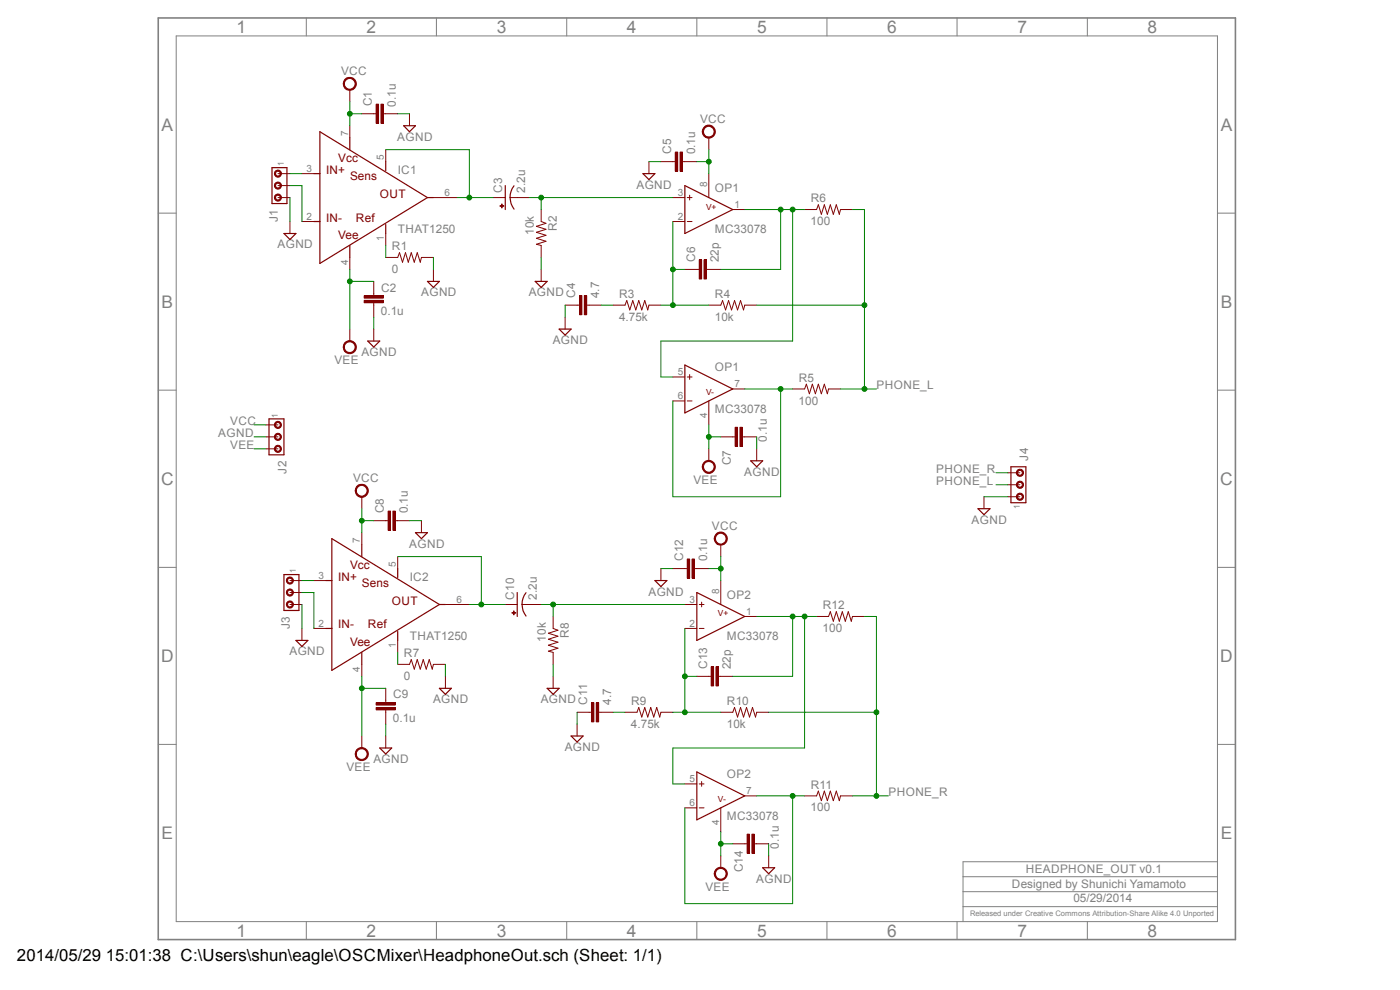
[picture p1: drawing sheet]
<svg xmlns="http://www.w3.org/2000/svg" width="297mm" height="210mm" viewBox="0 0 297 210" stroke-linecap="round" stroke-linejoin="round" font-family="sans-serif">
<defs><g id="words">
<g font-size="3.7" fill="#808080">
<text x="50.2" y="7">1</text>
<text x="77.8" y="7">2</text>
<text x="105.4" y="7">3</text>
<text x="133" y="7">4</text>
<text x="160.6" y="7">5</text>
<text x="188.2" y="7">6</text>
<text x="215.9" y="7">7</text>
<text x="243.5" y="7">8</text>
<text x="34.3" y="27.7">A</text>
<text x="259" y="27.7">A</text>
<text x="34.3" y="65.3">B</text>
<text x="259" y="65.3">B</text>
<text x="34.2" y="102.9">C</text>
<text x="258.9" y="102.9">C</text>
<text x="34.2" y="140.5">D</text>
<text x="258.9" y="140.5">D</text>
<text x="34.3" y="178">E</text>
<text x="259" y="178">E</text>
<text x="50.2" y="198.7">1</text>
<text x="77.8" y="198.7">2</text>
<text x="105.4" y="198.7">3</text>
<text x="133" y="198.7">4</text>
<text x="160.6" y="198.7">5</text>
<text x="188.2" y="198.7">6</text>
<text x="215.9" y="198.7">7</text>
<text x="243.5" y="198.7">8</text>
</g>
<g font-size="3.6">
<text x="3.6" y="203.9">2014/05/29</text>
<text x="22.4" y="203.9">15:01:38 C:\Users\shun\eagle\OSCMixer\HeadphoneOut.sch (Sheet: 1/1)</text>
</g>
<g font-size="2.5" fill="#808080">
<text x="72.3" y="15.9">VCC</text>
<text x="78.9" y="22.6" transform="rotate(-90 78.9 22.6)">C1</text>
<text x="84" y="22.6" transform="rotate(-90 84 22.6)">0.1u</text>
<text x="84.3" y="29.8">AGND</text>
<text x="148.5" y="26">VCC</text>
<text x="142.4" y="32.7" transform="rotate(-90 142.4 32.7)">C5</text>
<text x="147.4" y="32.8" transform="rotate(-90 147.4 32.8)">0.1u</text>
<text x="84.4" y="36.8">IC1</text>
<text x="106.6" y="40.9" transform="rotate(-90 106.6 40.9)">C3</text>
<text x="111.4" y="40.9" transform="rotate(-90 111.4 40.9)">2.2u</text>
<text x="135" y="40">AGND</text>
<text x="151.7" y="40.6">OP1</text>
<text x="59" y="47.2" transform="rotate(-90 59 47.2)">J1</text>
<text x="172" y="47.8">100</text>
<text x="172" y="42.9">R6</text>
<text x="58.9" y="52.7">AGND</text>
<text x="83.1" y="53.1">R1</text>
<text x="84.4" y="49.5">THAT1250</text>
<text x="113.3" y="49.8" transform="rotate(-90 113.3 49.8)">10k</text>
<text x="118.1" y="49" transform="rotate(-90 118.1 49)">R2</text>
<text x="151.7" y="49.5">MC33078</text>
<text x="83.1" y="57.9">0</text>
<text x="147.4" y="55.6" transform="rotate(-90 147.4 55.6)">C6</text>
<text x="152.5" y="55.6" transform="rotate(-90 152.5 55.6)">22p</text>
<text x="80.9" y="61.8">C2</text>
<text x="89.4" y="62.9">AGND</text>
<text x="112.2" y="62.9">AGND</text>
<text x="122" y="63.2" transform="rotate(-90 122 63.2)">C4</text>
<text x="127.1" y="63.2" transform="rotate(-90 127.1 63.2)">4.7</text>
<text x="131.4" y="63.2">R3</text>
<text x="151.7" y="63.2">R4</text>
<text x="80.8" y="66.9">0.1u</text>
<text x="131.3" y="68">4.75k</text>
<text x="151.6" y="68">10k</text>
<text x="71" y="77.3">VEE</text>
<text x="76.7" y="75.5">AGND</text>
<text x="117.3" y="73">AGND</text>
<text x="151.7" y="78.7">OP1</text>
<text x="169.5" y="81">R5</text>
<text x="186" y="82.5">PHONE_L</text>
<text x="151.7" y="87.6">MC33078</text>
<text x="169.4" y="85.8">100</text>
<text x="46.3" y="92.7">AGND</text>
<text x="48.9" y="90.1">VCC</text>
<text x="48.9" y="95.2">VEE</text>
<text x="162.7" y="93.7" transform="rotate(-90 162.7 93.7)">0.1u</text>
<text x="60.7" y="100.5" transform="rotate(-90 60.7 100.5)">J2</text>
<text x="155.1" y="98.7" transform="rotate(-90 155.1 98.7)">C7</text>
<text x="157.9" y="100.9">AGND</text>
<text x="198.6" y="100.3">PHONE_R</text>
<text x="218.1" y="97.7" transform="rotate(-90 218.1 97.7)">J4</text>
<text x="74.9" y="102.2">VCC</text>
<text x="147.1" y="102.7">VEE</text>
<text x="198.6" y="102.8">PHONE_L</text>
<text x="81.4" y="108.9" transform="rotate(-90 81.4 108.9)">C8</text>
<text x="86.5" y="108.9" transform="rotate(-90 86.5 108.9)">0.1u</text>
<text x="151" y="112.4">VCC</text>
<text x="206.1" y="111.1">AGND</text>
<text x="86.8" y="116.2">AGND</text>
<text x="144.9" y="119" transform="rotate(-90 144.9 119)">C12</text>
<text x="150" y="119.1" transform="rotate(-90 150 119.1)">0.1u</text>
<text x="87" y="123.1">IC2</text>
<text x="109.1" y="127.2" transform="rotate(-90 109.1 127.2)">C10</text>
<text x="113.9" y="127.2" transform="rotate(-90 113.9 127.2)">2.2u</text>
<text x="137.6" y="126.3">AGND</text>
<text x="154.2" y="127">OP2</text>
<text x="174.5" y="129.2">R12</text>
<text x="61.5" y="133.5" transform="rotate(-90 61.5 133.5)">J3</text>
<text x="87" y="135.8">THAT1250</text>
<text x="115.8" y="136.1" transform="rotate(-90 115.8 136.1)">10k</text>
<text x="120.6" y="135.3" transform="rotate(-90 120.6 135.3)">R8</text>
<text x="154.2" y="135.8">MC33078</text>
<text x="174.5" y="134.1">100</text>
<text x="61.4" y="139">AGND</text>
<text x="85.7" y="139.4">R7</text>
<text x="150" y="141.9" transform="rotate(-90 150 141.9)">C13</text>
<text x="155.1" y="141.9" transform="rotate(-90 155.1 141.9)">22p</text>
<text x="83.4" y="148.2">C9</text>
<text x="85.6" y="144.2">0</text>
<text x="91.9" y="149.2">AGND</text>
<text x="114.7" y="149.2">AGND</text>
<text x="124.6" y="149.5" transform="rotate(-90 124.6 149.5)">C11</text>
<text x="129.7" y="149.6" transform="rotate(-90 129.7 149.6)">4.7</text>
<text x="133.9" y="149.6">R9</text>
<text x="154.2" y="149.6">R10</text>
<text x="83.4" y="153.2">0.1u</text>
<text x="133.9" y="154.4">4.75k</text>
<text x="154.2" y="154.4">10k</text>
<text x="79.2" y="161.8">AGND</text>
<text x="119.8" y="159.3">AGND</text>
<text x="73.5" y="163.6">VEE</text>
<text x="154.2" y="165">OP2</text>
<text x="172" y="167.3">R11</text>
<text x="154.2" y="173.9">MC33078</text>
<text x="172" y="172.1">100</text>
<text x="188.5" y="168.8">PHONE_R</text>
<text x="157.6" y="185" transform="rotate(-90 157.6 185)">C14</text>
<text x="165.2" y="180" transform="rotate(-90 165.2 180)">0.1u</text>
<text x="217.6" y="185.1">HEADPHONE_OUT v0.1</text>
<text x="149.6" y="189">VEE</text>
<text x="160.4" y="187.2">AGND</text>
<text x="214.7" y="188.4">Designed by Shunichi Yamamoto</text>
<text x="227.7" y="191.4">05/29/2014</text>
</g>
<g font-size="2.5" fill="#800000">
<text x="71.7" y="34.3">Vcc</text>
<text x="69.2" y="36.8">IN+</text>
<text x="74.3" y="38.1">Sens</text>
<text x="80.6" y="41.9">OUT</text>
<text x="69.2" y="47">IN-</text>
<text x="75.5" y="47">Ref</text>
<text x="71.7" y="50.8">Vee</text>
<text x="71.7" y="123.1">IN+</text>
<text x="74.3" y="120.6">Vcc</text>
<text x="76.8" y="124.4">Sens</text>
<text x="83.1" y="128.2">OUT</text>
<text x="71.7" y="133.3">IN-</text>
<text x="74.3" y="137.1">Vee</text>
<text x="78.1" y="133.3">Ref</text>
</g>
<g font-size="2.1" fill="#808080">
<text x="73.8" y="28.9" transform="rotate(-90 73.8 28.9)">7</text>
<text x="81.4" y="33.9" transform="rotate(-90 81.4 33.9)">5</text>
<text x="65" y="36.4">3</text>
<text x="94.3" y="41.5">6</text>
<text x="143.8" y="41.5">3</text>
<text x="150" y="39.6" transform="rotate(-90 150 39.6)">8</text>
<text x="65" y="46.6">2</text>
<text x="143.8" y="46.6">2</text>
<text x="155.8" y="44.1">1</text>
<text x="81.4" y="51.1" transform="rotate(-90 81.4 51.1)">1</text>
<text x="73.8" y="56.1" transform="rotate(-90 73.8 56.1)">4</text>
<text x="143.8" y="79.6">5</text>
<text x="155.8" y="82.2">7</text>
<text x="143.8" y="84.7">6</text>
<text x="150" y="88.6" transform="rotate(-90 150 88.6)">4</text>
<text x="76.4" y="115.2" transform="rotate(-90 76.4 115.2)">7</text>
<text x="67.6" y="122.8">3</text>
<text x="84" y="120.3" transform="rotate(-90 84 120.3)">5</text>
<text x="152.6" y="125.9" transform="rotate(-90 152.6 125.9)">8</text>
<text x="96.9" y="127.8">6</text>
<text x="146.3" y="127.8">3</text>
<text x="158.3" y="130.4">1</text>
<text x="67.6" y="132.9">2</text>
<text x="84" y="137.4" transform="rotate(-90 84 137.4)">1</text>
<text x="146.3" y="132.9">2</text>
<text x="76.4" y="142.5" transform="rotate(-90 76.4 142.5)">4</text>
<text x="146.3" y="165.9">5</text>
<text x="146.3" y="171">6</text>
<text x="158.3" y="168.5">7</text>
<text x="152.6" y="174.9" transform="rotate(-90 152.6 174.9)">4</text>
</g>
<g font-size="1.8" fill="#808080">
<text x="60.2" y="35.3" transform="rotate(-90 60.2 35.3)">1</text>
<text x="59" y="88.6" transform="rotate(-90 59 88.6)">1</text>
<text x="216.4" y="107.9" transform="rotate(-90 216.4 107.9)">1</text>
<text x="62.8" y="121.6" transform="rotate(-90 62.8 121.6)">1</text>
</g>
<g font-size="1.8" fill="#800000">
<text x="149.8" y="44.4">V+</text>
<text x="149.8" y="83.8">V-</text>
<text x="152.3" y="130.8">V+</text>
<text x="152.3" y="170.1">V-</text>
</g>
<text font-size="1.6" fill="#808080" x="205.8" y="194.3">Released under Creative Commons Attribution-Share Alike 4.0 Unported</text>
</g></defs>
<path d="M33.6 3.8h228.5v195.5h-228.5z" fill="none" stroke="#808080" stroke-width=".34"/>
<g fill="none" stroke="#808080" stroke-width=".21">
<path d="M37.4 7.6h220.9v187.9h-220.9zM65 3.8v3.8M92.6 3.8v3.8M120.2 3.8v3.8M147.8 3.8v3.8M175.4 3.8v3.8M203 3.8v3.8M230.7 3.8v3.8M33.6 45.2h3.8M258.3 45.2h3.8M33.6 82.8h3.8M258.3 82.8h3.8"/>
<path d="M33.6 120.4h3.8M258.3 120.4h3.8M33.6 157.9h3.8M258.3 157.9h3.8M65 195.5v3.8M92.6 195.5v3.8M120.2 195.5v3.8M147.8 195.5v3.8M175.4 195.5v3.8M203 195.5v3.8M204.3 192.3h54M204.3 189.1h54"/>
<path d="M204.3 186h54M230.7 195.5v3.8M258.3 182.8h-54v12.7"/>
</g>
<path d="M149.3 98.1a1.39 1.39 0 0 1 2.2 .2 1.39 1.39 0 0 1-.8 2.1 1.39 1.39 0 0 1-1.7-1.4h.2a1.13 1.13 0 0 1 1.5-1.1 1.13 1.13 0 0 1 .5 1.9 1.13 1.13 0 0 1-1.9-.4l-.1-.4h-.2z" fill-rule="evenodd" fill="#800000"/>
<path d="M149.3 98.1a1.39 1.39 0 0 1 2.2 .2 1.39 1.39 0 0 1-.8 2.1 1.39 1.39 0 0 1-1.7-1.4h.2a1.13 1.13 0 0 1 1.5-1.1 1.13 1.13 0 0 1 .5 1.9 1.13 1.13 0 0 1-1.9-.4l-.1-.4h-.2zM150.4 95.2v2.5" fill="none" stroke="#800000" stroke-width=".21"/>
<path d="M149.3 27.1a1.39 1.39 0 0 1 2.2 .1 1.39 1.39 0 0 1-.8 2.1 1.39 1.39 0 0 1-1.7-1.4h.2a1.13 1.13 0 0 1 1.5-1.1 1.13 1.13 0 0 1 .5 1.9 1.13 1.13 0 0 1-1.9-.4l-.1-.4h-.2z" fill-rule="evenodd" fill="#800000"/>
<path d="M137.7 34.3v2.5M142.7 34.3h.6M144.8 34.3h.5M149.3 27.1a1.39 1.39 0 0 1 2.2 .1 1.39 1.39 0 0 1-.8 2.1 1.39 1.39 0 0 1-1.7-1.4h.2a1.13 1.13 0 0 1 1.5-1.1 1.13 1.13 0 0 1 .5 1.9 1.13 1.13 0 0 1-1.9-.4l-.1-.4h-.2zM150.4 29.2v2.6M114.8 57.2v2.5M160.5 95.2v2.5" fill="none" stroke="#800000" stroke-width=".21"/>
<path d="M136.4 36.8h2.5l-1.2 1.3zM113.5 59.7h2.6l-1.3 1.3zM159.3 97.7h2.5l-1.3 1.3z" fill="none" stroke="#800000" stroke-width=".25"/>
<path d="M144.3 32.3h.5v4h-.5z" fill-rule="evenodd" fill="#800000"/>
<path d="M144.3 32.3h.5v4h-.5z" fill="none" stroke="#800000" stroke-width=".21"/>
<path d="M143.3 32.3h.5v4h-.5z" fill-rule="evenodd" fill="#800000"/>
<path d="M140.2 34.3h2.5M143.3 32.3h.5v4h-.5zM145.3 34.3h2.5M114.8 44.4v2.6l1 .4-2 .6 2 .6-2 .7 2 .6-2 .6 2 .7-2 .6 1 .3v2.5M150.4 64.7h2.5l.4-.9 .6 1.9 .7-1.9 .6 1.9 .6-1.9 .7 1.9 .6-1.9 .6 1.9 .3-1h2.5M155.4 92.7h.6M157.5 92.7h.5" fill="none" stroke="#800000" stroke-width=".21"/>
<path d="M157 90.6h.5v4.1h-.5z" fill-rule="evenodd" fill="#800000"/>
<path d="M157 90.6h.5v4.1h-.5z" fill="none" stroke="#800000" stroke-width=".21"/>
<path d="M156 90.6h.5v4.1h-.5z" fill-rule="evenodd" fill="#800000"/>
<g fill="none" stroke="#800000" stroke-width=".21">
<path d="M150.4 36.8v5.1M108.2 41.9h1.5M142.7 41.9h2.6M142.7 47h2.6M145.8 41.9h1M145.8 47h1M146.3 41.4v1M155.4 44.4h2.6M142.7 80h2.6M145.8 80h1M146.3 79.5v1M142.7 85h2.6"/>
<path d="M145.8 85h1M150.4 85v5.1M152.9 92.7h2.5M155.4 82.5h2.6M156 90.6h.5v4.1h-.5zM158 92.7h2.5"/>
</g>
<path d="M107.2 39.4v5M109.1 39.4a4 4 0 0 0 0 5M145.3 39.4l10.1 5-10.1 5.1zM145.3 77.4l10.1 5.1-10.1 5.1z" fill="none" stroke="#800000" stroke-width=".25"/>
<path d="M106.4 43.3l.1 .8z" fill-rule="evenodd" fill="#800000"/>
<path d="M106.4 43.3l.1 .8z" fill="none" stroke="#800000" stroke-width=".21"/>
<path d="M106 43.6l.9 .1z" fill-rule="evenodd" fill="#800000"/>
<path d="M104.6 41.9h2.6M106 43.6l.9 .1zM109.7 41.9h2.6" fill="none" stroke="#800000" stroke-width=".21"/>
<path d="M57.1 88.9h3.1v7.6h-3.1z" fill="none" stroke="#800000" stroke-width=".25"/>
<path d="M58.5 89.5a.76 .76 0 0 1 1.2 .3 .76 .76 0 0 1-.6 1.1 .76 .76 0 0 1-.9-.8h.3a.5 .5 0 0 1 .7-.4 .5 .5 0 0 1 .1 .8 .5 .5 0 0 1-.8-.1v-.3h-.3z" fill-rule="evenodd" fill="#800000"/>
<path d="M58.5 89.5a.76 .76 0 0 1 1.2 .3 .76 .76 0 0 1-.6 1.1 .76 .76 0 0 1-.9-.8h.3a.5 .5 0 0 1 .7-.4 .5 .5 0 0 1 .1 .8 .5 .5 0 0 1-.8-.1v-.3h-.3z" fill="none" stroke="#800000" stroke-width=".21"/>
<path d="M58.5 92a.75 .75 0 0 1 1.2 .4 .75 .75 0 0 1-.6 1 .75 .75 0 0 1-.9-.7h.3a.5 .5 0 0 1 .7-.4 .5 .5 0 0 1 .1 .8 .5 .5 0 0 1-.8-.2v-.2h-.3z" fill-rule="evenodd" fill="#800000"/>
<path d="M58.5 92a.75 .75 0 0 1 1.2 .4 .75 .75 0 0 1-.6 1 .75 .75 0 0 1-.9-.7h.3a.5 .5 0 0 1 .7-.4 .5 .5 0 0 1 .1 .8 .5 .5 0 0 1-.8-.2v-.2h-.3z" fill="none" stroke="#800000" stroke-width=".21"/>
<path d="M58.5 94.6a.75 .75 0 0 1 1.2 .3 .75 .75 0 0 1-.6 1 .75 .75 0 0 1-.9-.7h.3a.5 .5 0 0 1 .7-.4 .5 .5 0 0 1 .1 .8 .5 .5 0 0 1-.8-.1v-.3h-.3z" fill-rule="evenodd" fill="#800000"/>
<path d="M147.8 57.2h.5M149.9 57.2h.5M56.4 90.1h2.6M56.4 92.7h2.6M56.4 95.2h2.6M58.5 94.6a.75 .75 0 0 1 1.2 .3 .75 .75 0 0 1-.6 1 .75 .75 0 0 1-.9-.7h.3a.5 .5 0 0 1 .7-.4 .5 .5 0 0 1 .1 .8 .5 .5 0 0 1-.8-.1v-.3h-.3z" fill="none" stroke="#800000" stroke-width=".21"/>
<path d="M149.4 55.1h.5v4.1h-.5z" fill-rule="evenodd" fill="#800000"/>
<path d="M149.4 55.1h.5v4.1h-.5z" fill="none" stroke="#800000" stroke-width=".21"/>
<path d="M148.3 55.1h.5v4.1h-.5z" fill-rule="evenodd" fill="#800000"/>
<path d="M145.3 57.2h2.5M148.3 55.1h.5v4.1h-.5zM150.4 57.2h2.5M208.7 105.4v2.5" fill="none" stroke="#800000" stroke-width=".21"/>
<path d="M214.5 99h3.1v7.6h-3.1zM207.5 107.9h2.5l-1.3 1.3z" fill="none" stroke="#800000" stroke-width=".25"/>
<path d="M215.9 104.7a.77 .77 0 0 1 1.2 .4 .77 .77 0 0 1-.6 1 .77 .77 0 0 1-.9-.7h.3a.51 .51 0 0 1 .6-.6 .51 .51 0 0 1 .3 .8 .51 .51 0 0 1-.9 0v-.2h-.3z" fill-rule="evenodd" fill="#800000"/>
<path d="M215.9 104.7a.77 .77 0 0 1 1.2 .4 .77 .77 0 0 1-.6 1 .77 .77 0 0 1-.9-.7h.3a.51 .51 0 0 1 .6-.6 .51 .51 0 0 1 .3 .8 .51 .51 0 0 1-.9 0v-.2h-.3z" fill="none" stroke="#800000" stroke-width=".21"/>
<path d="M215.9 102.2a.77 .77 0 0 1 1.2 .3 .77 .77 0 0 1-.6 1.1 .77 .77 0 0 1-.9-.8h.3a.51 .51 0 0 1 .6-.5 .51 .51 0 0 1 .3 .8 .51 .51 0 0 1-.9 0v-.3h-.3z" fill-rule="evenodd" fill="#800000"/>
<path d="M215.9 102.2a.77 .77 0 0 1 1.2 .3 .77 .77 0 0 1-.6 1.1 .77 .77 0 0 1-.9-.8h.3a.51 .51 0 0 1 .6-.5 .51 .51 0 0 1 .3 .8 .51 .51 0 0 1-.9 0v-.3h-.3z" fill="none" stroke="#800000" stroke-width=".21"/>
<path d="M215.9 99.7a.77 .77 0 0 1 1.2 .3 .77 .77 0 0 1-.6 1 .77 .77 0 0 1-.9-.7h.3a.51 .51 0 0 1 .6-.5 .51 .51 0 0 1 .3 .8 .51 .51 0 0 1-.9-.1v-.2h-.3z" fill-rule="evenodd" fill="#800000"/>
<path d="M170.7 44.4h2.5l.4-1 .6 2.1 .7-2.1 .6 2.1 .6-2.1 .7 2.1 .6-2.1 .7 2.1 .2-1.1h2.5M119.9 67.3v2.5M122.4 64.7h.5M124.5 64.7h.5M130 64.7h2.6l.4-.9 .6 1.9 .6-1.9 .7 1.9 .6-1.9 .6 1.9 .7-1.9 .6 1.9 .3-1h2.5M168.1 82.5h2.6l.4-1 .6 2 .6-2 .7 2 .6-2 .6 2 .7-2 .6 2 .3-1h2.5M215.9 99.7a.77 .77 0 0 1 1.2 .3 .77 .77 0 0 1-.6 1 .77 .77 0 0 1-.9-.7h.3a.51 .51 0 0 1 .6-.5 .51 .51 0 0 1 .3 .8 .51 .51 0 0 1-.9-.1v-.2h-.3zM213.8 105.4h2.6M213.8 100.3h2.6M213.8 102.8h2.6" fill="none" stroke="#800000" stroke-width=".21"/>
<path d="M118.6 69.8h2.6l-1.3 1.3z" fill="none" stroke="#800000" stroke-width=".25"/>
<path d="M124 62.7h.5v4.1h-.5z" fill-rule="evenodd" fill="#800000"/>
<path d="M124 62.7h.5v4.1h-.5z" fill="none" stroke="#800000" stroke-width=".21"/>
<path d="M122.9 62.7h.5v4.1h-.5z" fill-rule="evenodd" fill="#800000"/>
<path d="M119.9 64.7h2.5M122.9 62.7h.5v4.1h-.5zM125 64.7h2.5" fill="none" stroke="#800000" stroke-width=".21"/>
<path d="M151.8 184.4a1.39 1.39 0 0 1 2.3 .2 1.39 1.39 0 0 1-.8 2.1 1.39 1.39 0 0 1-1.8-1.4h.3a1.13 1.13 0 0 1 1.5-1.1 1.13 1.13 0 0 1 .4 1.9 1.13 1.13 0 0 1-1.9-.4v-.4h-.3z" fill-rule="evenodd" fill="#800000"/>
<path d="M151.8 184.4a1.39 1.39 0 0 1 2.3 .2 1.39 1.39 0 0 1-.8 2.1 1.39 1.39 0 0 1-1.8-1.4h.3a1.13 1.13 0 0 1 1.5-1.1 1.13 1.13 0 0 1 .4 1.9 1.13 1.13 0 0 1-1.9-.4v-.4h-.3zM152.9 181.5v2.6" fill="none" stroke="#800000" stroke-width=".21"/>
<path d="M152.2 113a1.4 1.4 0 0 1 2 .7 1.4 1.4 0 0 1-1 1.9 1.4 1.4 0 0 1-1.7-1.3h.3a1.13 1.13 0 0 1 1.5-1.1 1.13 1.13 0 0 1 .4 1.8 1.13 1.13 0 0 1-1.9-.4v-.3h-.3l.1-.5z" fill-rule="evenodd" fill="#800000"/>
<path d="M152.2 113a1.4 1.4 0 0 1 2 .7 1.4 1.4 0 0 1-1 1.9 1.4 1.4 0 0 1-1.7-1.3h.3a1.13 1.13 0 0 1 1.5-1.1 1.13 1.13 0 0 1 .4 1.8 1.13 1.13 0 0 1-1.9-.4v-.3h-.3l.1-.5zM152.9 115.5v2.6M140.2 120.6v2.5M145.3 120.6h.5M147.3 120.6h.5M117.3 143.5v2.5M163.1 181.5v2.6" fill="none" stroke="#800000" stroke-width=".21"/>
<path d="M138.9 123.1h2.6l-1.3 1.3zM116.1 146h2.5l-1.3 1.3zM161.8 184.1h2.5l-1.2 1.2z" fill="none" stroke="#800000" stroke-width=".25"/>
<path d="M146.8 118.6h.5v4h-.5z" fill-rule="evenodd" fill="#800000"/>
<path d="M146.8 118.6h.5v4h-.5z" fill="none" stroke="#800000" stroke-width=".21"/>
<path d="M145.8 118.6h.5v4h-.5z" fill-rule="evenodd" fill="#800000"/>
<path d="M145.8 118.6h.5v4h-.5zM117.3 130.8v2.5l1.1 .4-2.1 .6 2.1 .7-2.1 .6 2.1 .6-2.1 .7 2.1 .6-2.1 .6 1 .3v2.5M142.7 120.6h2.6M147.8 120.6h2.6M152.9 151.1h2.5l.4-1 .7 2 .6-2 .6 2 .7-2 .6 2 .6-2 .7 2 .2-1h2.6M158 179h.5M160 179h.5" fill="none" stroke="#800000" stroke-width=".21"/>
<path d="M159.5 177h.5v4h-.5z" fill-rule="evenodd" fill="#800000"/>
<path d="M159.5 177h.5v4h-.5z" fill="none" stroke="#800000" stroke-width=".21"/>
<path d="M158.5 177h.5v4h-.5z" fill-rule="evenodd" fill="#800000"/>
<g fill="none" stroke="#800000" stroke-width=".21">
<path d="M110.7 128.2h1.6M145.3 128.2h2.5M145.3 133.3h2.5M148.3 128.2h1.1M148.3 133.3h1.1M148.8 127.7v1M152.9 123.1v5.1M158 130.8h2.5M145.3 166.3h2.5M145.3 171.4h2.5M148.3 166.3h1.1M148.3 171.4h1.1"/>
<path d="M148.8 165.8v1M152.9 171.4v5M155.4 179h2.6M158 168.8h2.5M158.5 177h.5v4h-.5zM160.5 179h2.6"/>
</g>
<path d="M109.7 125.7v5.1M111.6 125.7a4 4 0 0 0 0 5M147.8 125.7l10.2 5.1-10.2 5zM147.8 163.7l10.2 5.1-10.2 5.1z" fill="none" stroke="#800000" stroke-width=".25"/>
<path d="M109 129.6l.1 .8z" fill-rule="evenodd" fill="#800000"/>
<path d="M109 129.6l.1 .8z" fill="none" stroke="#800000" stroke-width=".21"/>
<path d="M108.6 130h.8z" fill-rule="evenodd" fill="#800000"/>
<path d="M107.2 128.2h2.5M108.6 130h.8zM112.3 128.2h2.5M150.4 143.5h.5M152.4 143.5h.5" fill="none" stroke="#800000" stroke-width=".21"/>
<path d="M151.9 141.4h.5v4.1h-.5z" fill-rule="evenodd" fill="#800000"/>
<path d="M151.9 141.4h.5v4.1h-.5z" fill="none" stroke="#800000" stroke-width=".21"/>
<path d="M150.9 141.4h.5v4.1h-.5z" fill-rule="evenodd" fill="#800000"/>
<path d="M173.2 130.8h2.6l.3-1 .7 2 .6-2 .7 2 .6-2 .6 2 .7-2 .6 2 .2-1h2.6M122.4 153.6v2.5M125 151.1h.5M127 151.1h.5M132.6 151.1h2.5l.4-1 .6 2 .7-2 .6 2 .6-2 .7 2 .6-2 .7 2 .2-1h2.5M147.8 143.5h2.6M150.9 141.4h.5v4.1h-.5zM152.9 143.5h2.5M170.7 168.8h2.5l.4-1 .6 2 .7-2 .6 2 .6-2 .7 2 .6-2 .7 2 .2-1h2.5" fill="none" stroke="#800000" stroke-width=".21"/>
<path d="M121.2 156.1h2.5l-1.3 1.3z" fill="none" stroke="#800000" stroke-width=".25"/>
<path d="M126.5 149.1h.5v4h-.5z" fill-rule="evenodd" fill="#800000"/>
<path d="M126.5 149.1h.5v4h-.5z" fill="none" stroke="#800000" stroke-width=".21"/>
<path d="M125.5 149.1h.5v4h-.5z" fill-rule="evenodd" fill="#800000"/>
<path d="M122.4 151.1h2.6M125.5 149.1h.5v4h-.5zM127.5 151.1h2.5" fill="none" stroke="#800000" stroke-width=".21"/>
<path d="M57.7 35.6h3.2v7.6h-3.2z" fill="none" stroke="#800000" stroke-width=".25"/>
<path d="M58.5 36.2a.75 .75 0 0 1 1.2 .3 .75 .75 0 0 1-.6 1.1 .75 .75 0 0 1-.9-.8h.3a.5 .5 0 0 1 .7-.4 .5 .5 0 0 1 .1 .8 .5 .5 0 0 1-.8-.2v-.2h-.3z" fill-rule="evenodd" fill="#800000"/>
<path d="M58.5 36.2a.75 .75 0 0 1 1.2 .3 .75 .75 0 0 1-.6 1.1 .75 .75 0 0 1-.9-.8h.3a.5 .5 0 0 1 .7-.4 .5 .5 0 0 1 .1 .8 .5 .5 0 0 1-.8-.2v-.2h-.3z" fill="none" stroke="#800000" stroke-width=".21"/>
<path d="M58.3 39a.75 .75 0 0 1 1.2-.2 .75 .75 0 0 1-.2 1.2 .75 .75 0 0 1-1.1-.6h.3a.5 .5 0 0 1 .7-.5 .5 .5 0 0 1 .1 .8 .5 .5 0 0 1-.8-.1v-.2h-.3z" fill-rule="evenodd" fill="#800000"/>
<path d="M58.3 39a.75 .75 0 0 1 1.2-.2 .75 .75 0 0 1-.2 1.2 .75 .75 0 0 1-1.1-.6h.3a.5 .5 0 0 1 .7-.5 .5 .5 0 0 1 .1 .8 .5 .5 0 0 1-.8-.1v-.2h-.3z" fill="none" stroke="#800000" stroke-width=".21"/>
<path d="M58.3 41.5a.75 .75 0 0 1 1.2-.1 .75 .75 0 0 1-.2 1.2 .75 .75 0 0 1-1.1-.7h.3a.5 .5 0 0 1 .7-.4 .5 .5 0 0 1 .1 .8 .5 .5 0 0 1-.8-.2v-.2h-.3z" fill-rule="evenodd" fill="#800000"/>
<g fill="none" stroke="#800000" stroke-width=".21">
<path d="M59 36.8h2.5M59 39.4h2.5M64.1 36.8h2.5M74.2 26.7v2.5M79.3 24.1h.5M81.3 24.1h.5M81.8 31.8v2.5M58.3 41.5a.75 .75 0 0 1 1.2-.1 .75 .75 0 0 1-.2 1.2 .75 .75 0 0 1-1.1-.7h.3a.5 .5 0 0 1 .7-.4 .5 .5 0 0 1 .1 .8 .5 .5 0 0 1-.8-.2v-.2h-.3zM59 41.9h2.5M64.1 47h2.5M74.2 54.6v2.6M81.8 49.5v2.6"/>
<path d="M91.9 41.9h5.1"/>
</g>
<path d="M66.6 36.8h1.3M67.9 27.9l22.8 14-22.8 14zM74.2 29.2v2.6M81.8 34.3v1.9M66.6 47h1.3M74.2 52.1v2.5M81.8 47.6v1.9M90.7 41.9h1.2" fill="none" stroke="#800000" stroke-width=".25"/>
<path d="M80.8 22.1h.5v4.1h-.5z" fill-rule="evenodd" fill="#800000"/>
<path d="M80.8 22.1h.5v4.1h-.5z" fill="none" stroke="#800000" stroke-width=".21"/>
<path d="M79.8 22.1h.5v4.1h-.5z" fill-rule="evenodd" fill="#800000"/>
<path d="M76.8 24.1h2.5M79.8 22.1h.5v4.1h-.5zM81.8 24.1h2.6M79.3 62.2v.5M79.3 64.2v.5" fill="none" stroke="#800000" stroke-width=".21"/>
<path d="M77.3 63.7h4v.5h-4z" fill-rule="evenodd" fill="#800000"/>
<path d="M77.3 63.7h4v.5h-4z" fill="none" stroke="#800000" stroke-width=".21"/>
<path d="M77.3 62.7h4v.5h-4z" fill-rule="evenodd" fill="#800000"/>
<path d="M79.3 59.7v2.5M81.8 54.6h2.6l.4-1 .6 2 .6-2 .6 2 .6-2 .7 2 .6-2 .7 2 .2-1h2.5M77.3 62.7h4v.5h-4zM79.3 64.7v2.6" fill="none" stroke="#800000" stroke-width=".21"/>
<path d="M73.1 16.9a1.4 1.4 0 0 1 2.3 0 1.4 1.4 0 0 1-.8 2.2 1.4 1.4 0 0 1-1.8-1.3h.3a1.15 1.15 0 0 1 1.6-1 1.15 1.15 0 0 1 .2 1.9 1.15 1.15 0 0 1-1.8-.5v-.4h-.3z" fill-rule="evenodd" fill="#800000"/>
<path d="M73.1 16.9a1.4 1.4 0 0 1 2.3 0 1.4 1.4 0 0 1-.8 2.2 1.4 1.4 0 0 1-1.8-1.3h.3a1.15 1.15 0 0 1 1.6-1 1.15 1.15 0 0 1 .2 1.9 1.15 1.15 0 0 1-1.8-.5v-.4h-.3zM74.2 19.1v2.5" fill="none" stroke="#800000" stroke-width=".21"/>
<path d="M73.1 72.7a1.41 1.41 0 0 1 2.3 .1 1.41 1.41 0 0 1-.7 2.1 1.41 1.41 0 0 1-1.9-1.3h.3a1.15 1.15 0 0 1 1.7-.9 1.15 1.15 0 0 1 .1 1.9 1.15 1.15 0 0 1-1.8-.6v-.4h-.3z" fill-rule="evenodd" fill="#800000"/>
<path d="M86.9 24.1v2.6M61.5 47v2.5M91.9 57.2v2.5M73.1 72.7a1.41 1.41 0 0 1 2.3 .1 1.41 1.41 0 0 1-.7 2.1 1.41 1.41 0 0 1-1.9-1.3h.3a1.15 1.15 0 0 1 1.7-.9 1.15 1.15 0 0 1 .1 1.9 1.15 1.15 0 0 1-1.8-.6v-.4h-.3zM74.2 69.8v2.5M79.3 69.8v2.5" fill="none" stroke="#800000" stroke-width=".21"/>
<path d="M85.6 26.7h2.5l-1.2 1.2zM60.2 49.5h2.6l-1.3 1.3zM90.7 59.7h2.5l-1.3 1.3zM78 72.3h2.6l-1.3 1.3zM60.2 121.9h3.2v7.6h-3.2z" fill="none" stroke="#800000" stroke-width=".25"/>
<path d="M60.8 122.8a.75 .75 0 0 1 1.3-.2 .75 .75 0 0 1-.3 1.2 .75 .75 0 0 1-1.1-.7h.3a.5 .5 0 0 1 .7-.4 .5 .5 0 0 1 .2 .8 .5 .5 0 0 1-.9-.1v-.3h-.3z" fill-rule="evenodd" fill="#800000"/>
<path d="M60.8 122.8a.75 .75 0 0 1 1.3-.2 .75 .75 0 0 1-.3 1.2 .75 .75 0 0 1-1.1-.7h.3a.5 .5 0 0 1 .7-.4 .5 .5 0 0 1 .2 .8 .5 .5 0 0 1-.9-.1v-.3h-.3z" fill="none" stroke="#800000" stroke-width=".21"/>
<path d="M60.8 125.3a.75 .75 0 0 1 1.3-.2 .75 .75 0 0 1-.3 1.3 .75 .75 0 0 1-1.1-.7h.3a.5 .5 0 0 1 .7-.5 .5 .5 0 0 1 .2 .8 .5 .5 0 0 1-.9-.1v-.2h-.3z" fill-rule="evenodd" fill="#800000"/>
<path d="M60.8 125.3a.75 .75 0 0 1 1.3-.2 .75 .75 0 0 1-.3 1.3 .75 .75 0 0 1-1.1-.7h.3a.5 .5 0 0 1 .7-.5 .5 .5 0 0 1 .2 .8 .5 .5 0 0 1-.9-.1v-.2h-.3z" fill="none" stroke="#800000" stroke-width=".21"/>
<path d="M60.8 127.8a.75 .75 0 0 1 1.3-.1 .75 .75 0 0 1-.3 1.2 .75 .75 0 0 1-1.1-.7h.3a.5 .5 0 0 1 .7-.4 .5 .5 0 0 1 .2 .8 .5 .5 0 0 1-.9-.2v-.2h-.3z" fill-rule="evenodd" fill="#800000"/>
<g fill="none" stroke="#800000" stroke-width=".21">
<path d="M76.8 113v2.5M81.8 110.4h.5M83.9 110.4h.5M84.4 118.1v2.5M60.8 127.8a.75 .75 0 0 1 1.3-.1 .75 .75 0 0 1-.3 1.2 .75 .75 0 0 1-1.1-.7h.3a.5 .5 0 0 1 .7-.4 .5 .5 0 0 1 .2 .8 .5 .5 0 0 1-.9-.2v-.2h-.3zM61.5 123.1h2.6M61.5 128.2h2.6M61.5 125.7h2.6M66.6 123.1h2.5M66.6 133.3h2.5M84.4 135.8v2.6M94.5 128.2h5.1"/>
<path d="M76.8 140.9v2.6"/>
</g>
<path d="M70.4 114.3l22.8 13.9-22.8 14zM76.8 115.5v2.6M69.1 123.1h1.3M69.1 133.3h1.3M76.8 138.4v2.5M84.4 120.6v1.9M84.4 133.9v1.9M93.2 128.2h1.3" fill="none" stroke="#800000" stroke-width=".25"/>
<path d="M83.4 108.4h.5v4.1h-.5z" fill-rule="evenodd" fill="#800000"/>
<path d="M83.4 108.4h.5v4.1h-.5z" fill="none" stroke="#800000" stroke-width=".21"/>
<path d="M82.3 108.4h.5v4.1h-.5z" fill-rule="evenodd" fill="#800000"/>
<path d="M79.3 110.4h2.5M82.3 108.4h.5v4.1h-.5zM84.4 110.4h2.5M81.8 148.5v.6M81.8 150.6v.5" fill="none" stroke="#800000" stroke-width=".21"/>
<path d="M79.8 150.1h4.1v.5h-4.1z" fill-rule="evenodd" fill="#800000"/>
<path d="M79.8 150.1h4.1v.5h-4.1z" fill="none" stroke="#800000" stroke-width=".21"/>
<path d="M79.8 149.1h4.1v.5h-4.1z" fill-rule="evenodd" fill="#800000"/>
<path d="M79.8 149.1h4.1v.5h-4.1zM81.8 146v2.5M81.8 151.1v2.5M84.4 140.9h2.5l.3-1 .7 2 .6-2 .7 2 .6-2 .6 2 .7-2 .6 2 .2-1h2.6" fill="none" stroke="#800000" stroke-width=".21"/>
<path d="M75.6 103.2a1.4 1.4 0 0 1 2.3 .1 1.4 1.4 0 0 1-.7 2.1 1.4 1.4 0 0 1-1.8-1.3h.2a1.15 1.15 0 0 1 1.7-1 1.15 1.15 0 0 1 .2 1.9 1.15 1.15 0 0 1-1.9-.5v-.4h-.2z" fill-rule="evenodd" fill="#800000"/>
<path d="M75.6 103.2a1.4 1.4 0 0 1 2.3 .1 1.4 1.4 0 0 1-.7 2.1 1.4 1.4 0 0 1-1.8-1.3h.2a1.15 1.15 0 0 1 1.7-1 1.15 1.15 0 0 1 .2 1.9 1.15 1.15 0 0 1-1.9-.5v-.4h-.2zM76.8 105.4v2.5" fill="none" stroke="#800000" stroke-width=".21"/>
<path d="M75.6 159a1.41 1.41 0 0 1 2.3 .1 1.41 1.41 0 0 1-.7 2.1 1.41 1.41 0 0 1-1.8-1.3h.2a1.15 1.15 0 0 1 1.7-.9 1.15 1.15 0 0 1 .2 1.9 1.15 1.15 0 0 1-1.9-.5v-.5h-.2z" fill-rule="evenodd" fill="#800000"/>
<path d="M89.4 110.4v2.6M64.1 133.3v2.5M75.6 159a1.41 1.41 0 0 1 2.3 .1 1.41 1.41 0 0 1-.7 2.1 1.41 1.41 0 0 1-1.8-1.3h.2a1.15 1.15 0 0 1 1.7-.9 1.15 1.15 0 0 1 .2 1.9 1.15 1.15 0 0 1-1.9-.5v-.5h-.2zM76.8 156.1v2.6M81.8 156.1v2.6M94.5 143.5v2.5" fill="none" stroke="#800000" stroke-width=".21"/>
<path d="M88.1 113h2.6l-1.3 1.3zM62.8 135.8h2.5l-1.2 1.3zM80.6 158.7h2.5l-1.3 1.2zM93.2 146h2.6l-1.3 1.3z" fill="none" stroke="#800000" stroke-width=".25"/>
<g fill="none" stroke="#008000" stroke-width=".21">
<path d="M84.4 24.1h2.5M137.7 34.3h2.5M147.8 34.3h2.6M150.4 31.8v5M61.5 41.9v5.1M91.9 54.6v2.6M114.8 54.6v2.6M79.3 67.3v2.5M119.9 64.7v2.6M53.9 92.7h2.5M53.9 90.1h2.5M160.5 92.7v2.5"/>
<path d="M86.9 110.4h2.5M208.7 105.4h5.1M64.1 128.2v5.1M140.2 120.6h2.5M81.8 153.6v2.5M94.5 140.9v2.6M117.3 140.9v2.6M122.4 151.1v2.5M163.1 179v2.5"/>
</g>
<circle cx="150.4" cy="34.3" r=".51" fill="#008000"/>
<g fill="none" stroke="#008000" stroke-width=".21">
<path d="M152.9 118.1v5M150.4 120.6h2.5"/>
<circle cx="150.4" cy="34.3" r=".51"/>
</g>
<circle cx="152.9" cy="120.6" r=".51" fill="#008000"/>
<g fill="none" stroke="#008000" stroke-width=".21">
<path d="M74.2 21.6v5.1M74.2 24.1h2.6"/>
<circle cx="152.9" cy="120.6" r=".51"/>
</g>
<circle cx="74.2" cy="24.1" r=".51" fill="#008000"/>
<g fill="none" stroke="#008000" stroke-width=".21">
<path d="M76.8 107.9v5.1M76.8 110.4h2.5"/>
<circle cx="74.2" cy="24.1" r=".51"/>
</g>
<circle cx="76.7" cy="110.4" r=".51" fill="#008000"/>
<g fill="none" stroke="#008000" stroke-width=".21">
<path d="M53.9 95.2h2.5M150.4 90.1v5.1M150.4 92.7h2.5"/>
<circle cx="76.7" cy="110.4" r=".51"/>
</g>
<circle cx="150.4" cy="92.7" r=".51" fill="#008000"/>
<g fill="none" stroke="#008000" stroke-width=".21">
<path d="M152.9 176.4v5.1M152.9 179h2.5"/>
<circle cx="150.4" cy="92.7" r=".51"/>
</g>
<circle cx="152.9" cy="179" r=".51" fill="#008000"/>
<g fill="none" stroke="#008000" stroke-width=".21">
<path d="M74.2 57.2v12.6M74.2 59.7h5.1"/>
<circle cx="152.9" cy="179" r=".51"/>
</g>
<circle cx="74.2" cy="59.7" r=".51" fill="#008000"/>
<g fill="none" stroke="#008000" stroke-width=".21">
<path d="M76.8 143.5v12.6M76.8 146h5"/>
<circle cx="74.2" cy="59.7" r=".51"/>
</g>
<circle cx="76.7" cy="146" r=".51" fill="#008000"/>
<g fill="none" stroke="#008000" stroke-width=".21">
<path d="M142.7 47v17.7h7.7M142.7 57.2h2.6"/>
<circle cx="76.7" cy="146" r=".51"/>
</g>
<circle cx="142.7" cy="57.1" r=".51" fill="#008000"/>
<g fill="none" stroke="#008000" stroke-width=".21">
<path d="M140.2 64.7h2.5"/>
<circle cx="142.7" cy="57.1" r=".51"/>
</g>
<circle cx="142.7" cy="64.7" r=".51" fill="#008000"/>
<g fill="none" stroke="#008000" stroke-width=".21">
<path d="M158 44.4h10.1v27.9h-27.9v7.7h2.5M165.6 44.4v12.8h-12.7"/>
<circle cx="142.7" cy="64.7" r=".51"/>
</g>
<circle cx="165.6" cy="44.5" r=".51" fill="#008000"/>
<g fill="none" stroke="#008000" stroke-width=".21">
<path d="M168.1 44.4h2.6"/>
<circle cx="165.6" cy="44.5" r=".51"/>
</g>
<circle cx="168.1" cy="44.4" r=".51" fill="#008000"/>
<g fill="none" stroke="#008000" stroke-width=".21">
<path d="M158 82.5h10.1M165.6 82.5v22.9h-22.9v-20.4"/>
<circle cx="168.1" cy="44.4" r=".51"/>
</g>
<circle cx="165.6" cy="82.5" r=".51" fill="#008000"/>
<g fill="none" stroke="#008000" stroke-width=".21">
<path d="M180.8 44.4h2.6v38.1h-5.1M160.5 64.7h22.9"/>
<circle cx="165.6" cy="82.5" r=".51"/>
</g>
<circle cx="183.4" cy="64.7" r=".51" fill="#008000"/>
<g fill="none" stroke="#008000" stroke-width=".21">
<path d="M183.4 82.5h2.5"/>
<circle cx="183.4" cy="64.7" r=".51"/>
</g>
<circle cx="183.4" cy="82.5" r=".51" fill="#008000"/>
<g fill="none" stroke="#008000" stroke-width=".21">
<path d="M112.3 41.9h30.4M114.8 41.9v2.5M211.3 102.8h2.5"/>
<circle cx="183.4" cy="82.5" r=".51"/>
</g>
<circle cx="114.8" cy="41.9" r=".51" fill="#008000"/>
<g fill="none" stroke="#008000" stroke-width=".21">
<path d="M127.5 64.7h2.5M145.3 133.3v17.8h7.6M145.3 143.5h2.5"/>
<circle cx="114.8" cy="41.9" r=".51"/>
</g>
<circle cx="145.3" cy="143.5" r=".51" fill="#008000"/>
<g fill="none" stroke="#008000" stroke-width=".21">
<path d="M142.7 151.1h2.6"/>
<circle cx="145.3" cy="143.5" r=".51"/>
</g>
<circle cx="145.3" cy="151.1" r=".51" fill="#008000"/>
<g fill="none" stroke="#008000" stroke-width=".21">
<path d="M160.5 130.8h10.2v27.9h-28v7.6h2.6M168.1 130.8v12.7h-12.7"/>
<circle cx="145.3" cy="151.1" r=".51"/>
</g>
<circle cx="168.1" cy="130.8" r=".51" fill="#008000"/>
<g fill="none" stroke="#008000" stroke-width=".21">
<path d="M170.7 130.8h2.5"/>
<circle cx="168.1" cy="130.8" r=".51"/>
</g>
<circle cx="170.7" cy="130.8" r=".51" fill="#008000"/>
<g fill="none" stroke="#008000" stroke-width=".21">
<path d="M160.5 168.8h10.2M168.1 168.8v22.9h-22.8v-20.3"/>
<circle cx="170.7" cy="130.8" r=".51"/>
</g>
<circle cx="168.1" cy="168.8" r=".51" fill="#008000"/>
<g fill="none" stroke="#008000" stroke-width=".21">
<path d="M183.4 130.8h2.5v38h-5.1M163.1 151.1h22.8"/>
<circle cx="168.1" cy="168.8" r=".51"/>
</g>
<circle cx="185.9" cy="151.1" r=".51" fill="#008000"/>
<g fill="none" stroke="#008000" stroke-width=".21">
<path d="M185.9 168.8h2.6"/>
<circle cx="185.9" cy="151.1" r=".51"/>
</g>
<circle cx="185.9" cy="168.8" r=".51" fill="#008000"/>
<g fill="none" stroke="#008000" stroke-width=".21">
<path d="M211.3 100.3h2.5M114.8 128.2h30.5M117.3 128.2v2.6"/>
<circle cx="185.9" cy="168.8" r=".51"/>
</g>
<circle cx="117.3" cy="128.2" r=".51" fill="#008000"/>
<g fill="none" stroke="#008000" stroke-width=".21">
<path d="M81.8 31.8h17.8v10.1M97 41.9h7.6M130 151.1h2.6"/>
<circle cx="117.3" cy="128.2" r=".51"/>
</g>
<circle cx="99.6" cy="41.9" r=".51" fill="#008000"/>
<g fill="none" stroke="#008000" stroke-width=".21">
<path d="M84.4 118.1h17.7v10.1M99.6 128.2h7.6"/>
<circle cx="99.6" cy="41.9" r=".51"/>
</g>
<circle cx="102.1" cy="128.2" r=".51" fill="#008000"/>
<g fill="none" stroke="#008000" stroke-width=".21">
<path d="M61.5 36.8h2.6M61.5 39.4h2.6v7.6M81.8 52.1v2.5M64.1 123.1h2.5M64.1 125.7h2.5v7.6M84.4 138.4v2.5"/>
<circle cx="102.1" cy="128.2" r=".51"/>
</g>
<use href="#words"/>
</svg>
